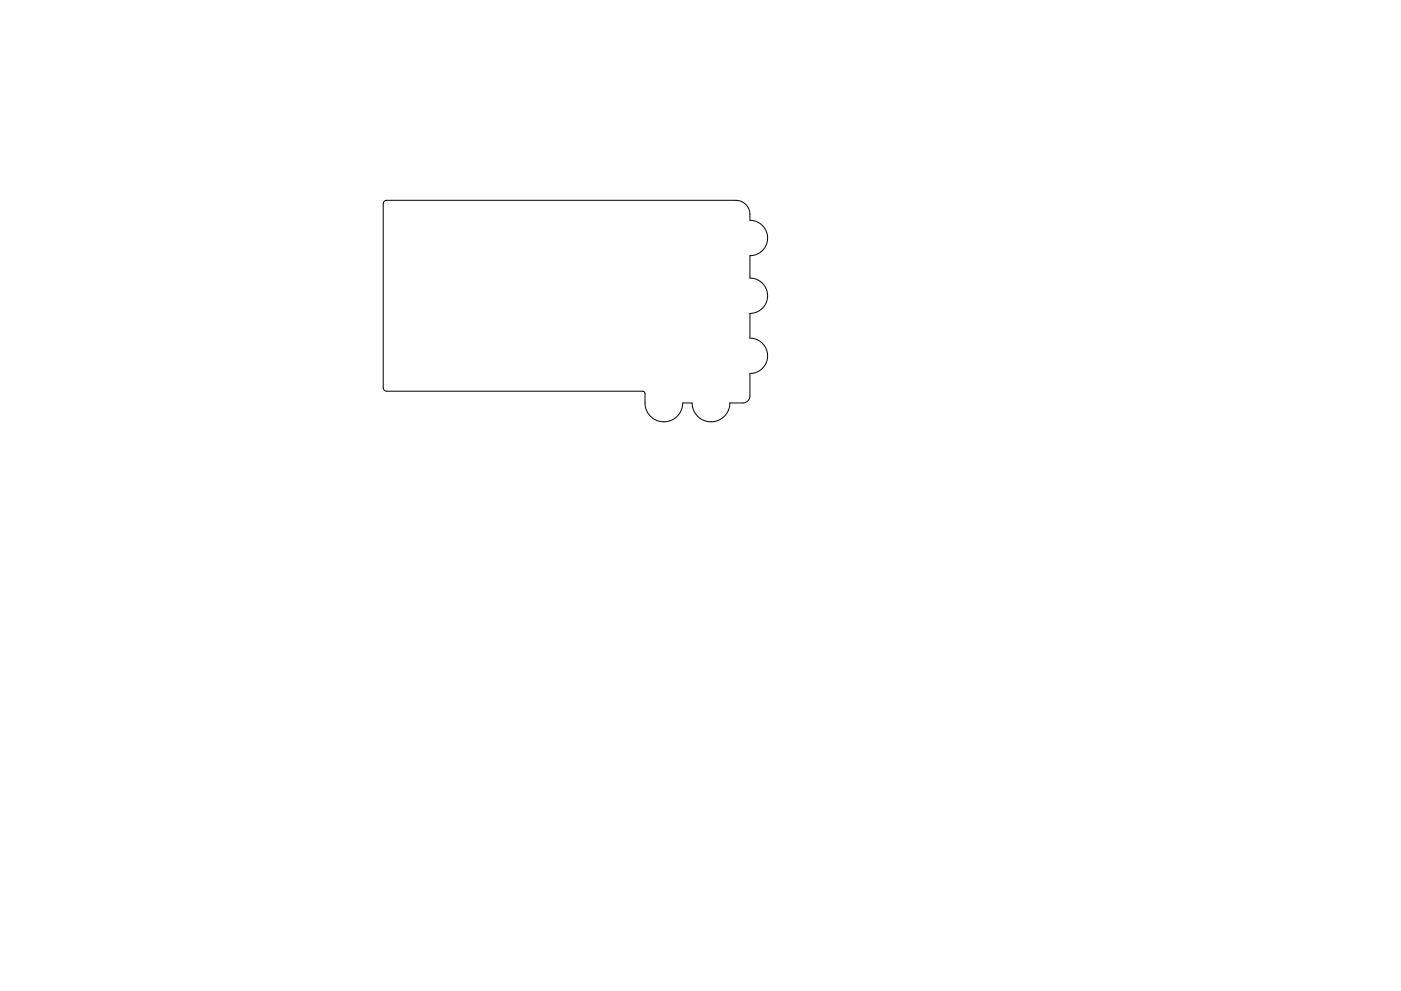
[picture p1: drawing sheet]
<svg xmlns="http://www.w3.org/2000/svg" width="297mm" height="210mm" viewBox="0 0 297 210" stroke-linecap="round" stroke-linejoin="round" font-family="sans-serif">
<path d="M81.5 42.7l.5-.2h74a3 3 0 0 1 3 3v1.2a3.7 3.7 0 0 1 3.7 3.8 3.7 3.7 0 0 1-3.7 3.7v4.8a3.8 3.8 0 0 1 3.7 3.7 3.8 3.8 0 0 1-3.7 3.8v5.2a3.8 3.8 0 0 1 3.7 3.8 3.8 3.8 0 0 1-3.7 3.7v4.8a1.5 1.5 0 0 1-1.5 1.5h-2.7a4 4 0 0 1-4 4 4 4 0 0 1-4-4h-2a4 4 0 0 1-4 4 4 4 0 0 1-4-4l-.1-2.1-.1-.3-.4-.1h-54.2a.75 .75 0 0 1-.7-.8v-39z" fill="none" stroke="#000" stroke-width=".21"/>
</svg>
